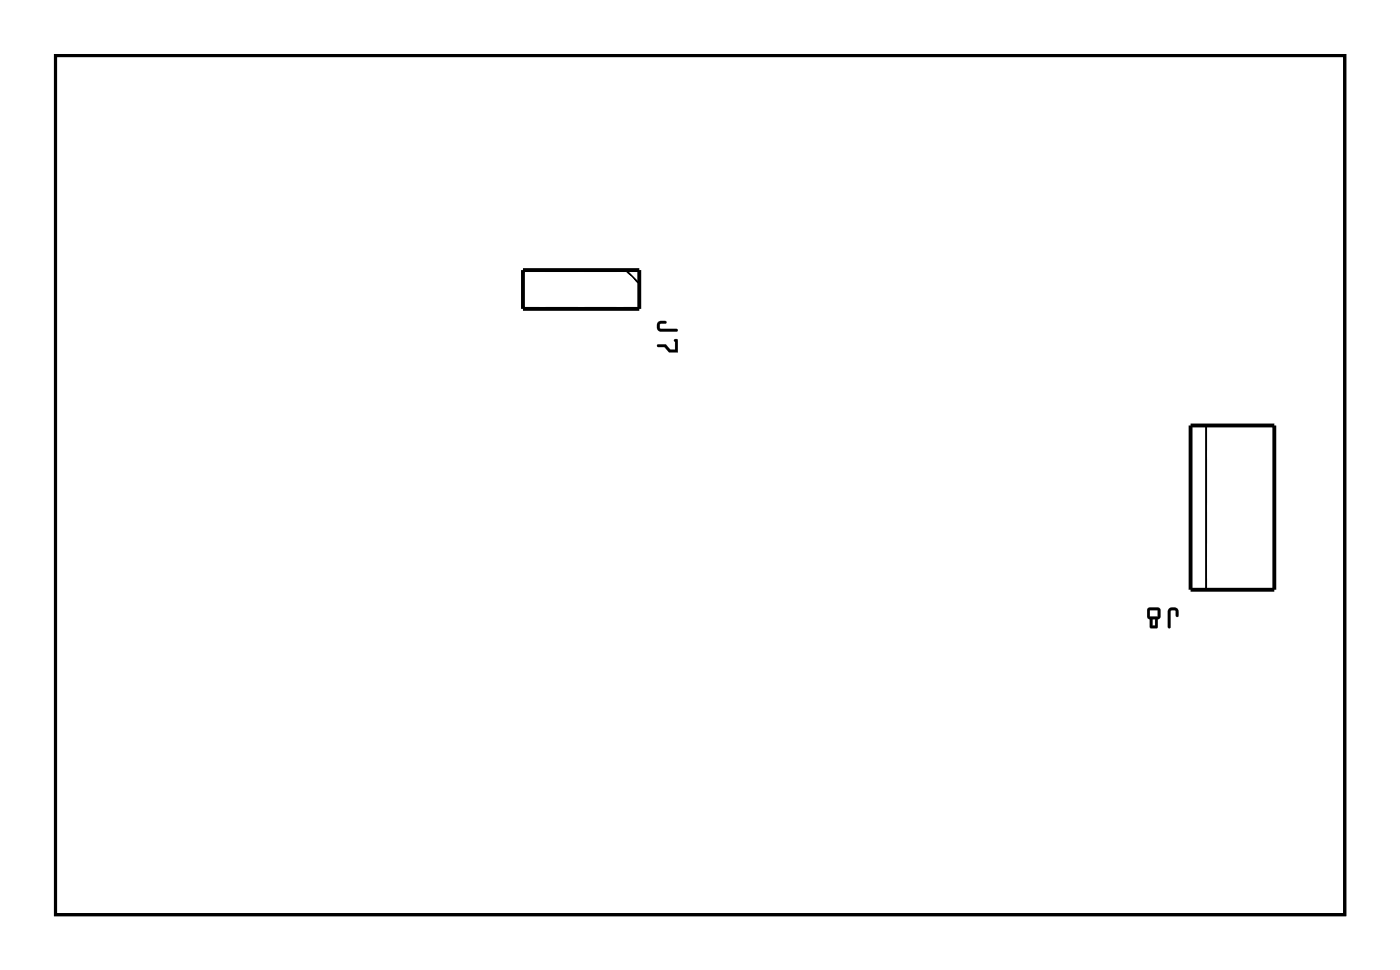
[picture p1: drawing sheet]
<svg xmlns="http://www.w3.org/2000/svg" width="92mm" height="63mm" viewBox="0 0 92 63" stroke-linecap="round" stroke-linejoin="round" font-family="sans-serif">
<path d="M3.6 3.6h84.5v56.3h-84.5z" fill="none" stroke="#000" stroke-width=".2"/>
<g fill="#000">
<path d="M3.6 3.6v56.3h84.5v-56.3zM3.6 3.6h84.5v56.3h-84.5z"/>
<path d="M43.1 21.1l.2-.1 .4 .1-.1 .1h-.4l.1 .3h1l.1 .2h-1.2l-.2-.3zM43.1 22.6l.5-.1 .3 .4h.3v-.5v-.1l.2-.1v.9h-.6l-.3-.4h-.4z"/>
<path d="M43.1 21.1l.5-.1a.1 .1 0 0 1 .1 .1 .1 .1 0 0 1-.1 .1h-.3v.3h1a.1 .1 0 0 1 .1 .1 .1 .1 0 0 1-.1 .1h-1.1l-.2-.3zM43.1 21.1v.3l.1 .3h1.2l-.1-.2h-1l-.1-.3h.4l.1-.1-.4-.1zM43.1 22.6l.5-.1 .3 .4h.3v-.5l-.1-.1 .3-.1v.9h-.6l-.3-.4h-.4zM43.1 22.6v.1h.4l.3 .4h.6l-.1-.9-.1 .1v.1v.5h-.3l-.3-.3z"/>
<path d="M76.6 39.8h.4l.2 .2v.3l-.1 .1-.1-.1v-.3h-.3v1l-.1 .1-.1-.1v-1zM75.2 39.8h.7l.1 .1v.5l-.1 .1-.1 .6h-.5v-.6l-.1-.1zM75.3 39.9v.5h.6v-.5zM75.5 40.5v.5h.2v-.5z"/>
<path d="M76.6 39.8h.2h.3l.1 .5a.1 .1 0 0 1-.1 .1 .1 .1 0 0 1-.1-.1v-.3h-.3v1a.1 .1 0 0 1-.1 .1 .1 .1 0 0 1-.1-.1v-1zM76.6 39.9l-.1 .1v1l.1 .1 .1-.1v-1h.3l.1 .4 .1-.1v-.3l-.2-.2zM75.2 39.8h.7l.1 .1v.5l-.1 .1-.1 .6h-.5v-.6l-.2-.1zM75.2 39.8v.6l.1 .1v.6h.5v-.6l.2-.1v-.5l-.1-.1zM75.3 39.9v.5h.6v-.5zM75.3 39.9h.6v.5h-.6zM75.5 40.5v.5h.2v-.5zM75.5 40.5h.2v.5h-.2z"/>
</g>
<path d="M34.3 17.7h7.6v2.5h-7.6zM78 27.9h5.5v10.7h-5.5z" fill="none" stroke="#000" stroke-width=".25"/>
<path d="M41 17.7l.9 .9M79 27.9v10.7" fill="none" stroke="#000" stroke-width=".13"/>
<circle cx="34" cy="57.1" r=".66" fill="#fff"/>
<circle cx="34" cy="57.1" r=".66" fill="none" stroke="#fff" stroke-width=".61" stroke-linecap="butt"/>
<circle cx="31.5" cy="57.1" r=".66" fill="#fff"/>
<circle cx="31.5" cy="57.1" r=".66" fill="none" stroke="#fff" stroke-width=".61" stroke-linecap="butt"/>
<circle cx="28.9" cy="57.1" r=".66" fill="#fff"/>
<circle cx="28.9" cy="57.1" r=".66" fill="none" stroke="#fff" stroke-width=".61" stroke-linecap="butt"/>
<circle cx="26.4" cy="57.1" r=".66" fill="#fff"/>
<circle cx="26.4" cy="57.1" r=".66" fill="none" stroke="#fff" stroke-width=".61" stroke-linecap="butt"/>
<circle cx="23.8" cy="57.1" r=".66" fill="#fff"/>
<circle cx="23.8" cy="57.1" r=".66" fill="none" stroke="#fff" stroke-width=".61" stroke-linecap="butt"/>
<circle cx="45.7" cy="8.8" r=".66" fill="#fff"/>
<circle cx="45.7" cy="8.8" r=".66" fill="none" stroke="#fff" stroke-width=".61" stroke-linecap="butt"/>
<circle cx="48.2" cy="8.8" r=".66" fill="#fff"/>
<circle cx="48.2" cy="8.8" r=".66" fill="none" stroke="#fff" stroke-width=".61" stroke-linecap="butt"/>
<circle cx="50.8" cy="8.8" r=".66" fill="#fff"/>
<circle cx="50.8" cy="8.8" r=".66" fill="none" stroke="#fff" stroke-width=".61" stroke-linecap="butt"/>
<circle cx="53.3" cy="8.8" r=".66" fill="#fff"/>
<circle cx="53.3" cy="8.8" r=".66" fill="none" stroke="#fff" stroke-width=".61" stroke-linecap="butt"/>
<circle cx="55.9" cy="8.8" r=".66" fill="#fff"/>
<circle cx="55.9" cy="8.8" r=".66" fill="none" stroke="#fff" stroke-width=".61" stroke-linecap="butt"/>
<circle cx="58.4" cy="8.8" r=".66" fill="#fff"/>
<circle cx="58.4" cy="8.8" r=".66" fill="none" stroke="#fff" stroke-width=".61" stroke-linecap="butt"/>
<circle cx="60.9" cy="8.8" r=".66" fill="#fff"/>
<circle cx="60.9" cy="8.8" r=".66" fill="none" stroke="#fff" stroke-width=".61" stroke-linecap="butt"/>
<circle cx="63.5" cy="8.8" r=".66" fill="#fff"/>
<circle cx="63.5" cy="8.8" r=".66" fill="none" stroke="#fff" stroke-width=".61" stroke-linecap="butt"/>
<circle cx="66" cy="8.8" r=".66" fill="#fff"/>
<circle cx="66" cy="8.8" r=".66" fill="none" stroke="#fff" stroke-width=".61" stroke-linecap="butt"/>
<circle cx="68.6" cy="8.8" r=".66" fill="#fff"/>
<circle cx="68.6" cy="8.8" r=".66" fill="none" stroke="#fff" stroke-width=".61" stroke-linecap="butt"/>
<circle cx="23.8" cy="8.8" r=".66" fill="#fff"/>
<circle cx="23.8" cy="8.8" r=".66" fill="none" stroke="#fff" stroke-width=".61" stroke-linecap="butt"/>
<circle cx="26.4" cy="8.8" r=".66" fill="#fff"/>
<circle cx="26.4" cy="8.8" r=".66" fill="none" stroke="#fff" stroke-width=".61" stroke-linecap="butt"/>
<circle cx="28.9" cy="8.8" r=".66" fill="#fff"/>
<circle cx="28.9" cy="8.8" r=".66" fill="none" stroke="#fff" stroke-width=".61" stroke-linecap="butt"/>
<circle cx="31.5" cy="8.8" r=".66" fill="#fff"/>
<circle cx="31.5" cy="8.8" r=".66" fill="none" stroke="#fff" stroke-width=".61" stroke-linecap="butt"/>
<circle cx="34" cy="8.8" r=".66" fill="#fff"/>
<circle cx="34" cy="8.8" r=".66" fill="none" stroke="#fff" stroke-width=".61" stroke-linecap="butt"/>
<circle cx="36.5" cy="8.8" r=".66" fill="#fff"/>
<circle cx="36.5" cy="8.8" r=".66" fill="none" stroke="#fff" stroke-width=".61" stroke-linecap="butt"/>
<circle cx="39.1" cy="8.8" r=".66" fill="#fff"/>
<circle cx="39.1" cy="8.8" r=".66" fill="none" stroke="#fff" stroke-width=".61" stroke-linecap="butt"/>
<circle cx="41.6" cy="8.8" r=".66" fill="#fff"/>
<circle cx="41.6" cy="8.8" r=".66" fill="none" stroke="#fff" stroke-width=".61" stroke-linecap="butt"/>
<circle cx="56.9" cy="57.1" r=".66" fill="#fff"/>
<circle cx="56.9" cy="57.1" r=".66" fill="none" stroke="#fff" stroke-width=".61" stroke-linecap="butt"/>
<circle cx="59.4" cy="57.1" r=".66" fill="#fff"/>
<circle cx="59.4" cy="57.1" r=".66" fill="none" stroke="#fff" stroke-width=".61" stroke-linecap="butt"/>
<circle cx="54.3" cy="57.1" r=".66" fill="#fff"/>
<circle cx="54.3" cy="57.1" r=".66" fill="none" stroke="#fff" stroke-width=".61" stroke-linecap="butt"/>
<circle cx="51.8" cy="57.1" r=".66" fill="#fff"/>
<circle cx="51.8" cy="57.1" r=".66" fill="none" stroke="#fff" stroke-width=".61" stroke-linecap="butt"/>
<circle cx="49.2" cy="57.1" r=".66" fill="#fff"/>
<circle cx="49.2" cy="57.1" r=".66" fill="none" stroke="#fff" stroke-width=".61" stroke-linecap="butt"/>
<circle cx="46.7" cy="57.1" r=".66" fill="#fff"/>
<circle cx="46.7" cy="57.1" r=".66" fill="none" stroke="#fff" stroke-width=".61" stroke-linecap="butt"/>
<circle cx="44.2" cy="57.1" r=".66" fill="#fff"/>
<circle cx="44.2" cy="57.1" r=".66" fill="none" stroke="#fff" stroke-width=".61" stroke-linecap="butt"/>
<circle cx="41.6" cy="57.1" r=".66" fill="#fff"/>
<circle cx="41.6" cy="57.1" r=".66" fill="none" stroke="#fff" stroke-width=".61" stroke-linecap="butt"/>
<circle cx="36.5" cy="57.1" r=".66" fill="#fff"/>
<circle cx="36.5" cy="57.1" r=".66" fill="none" stroke="#fff" stroke-width=".61" stroke-linecap="butt"/>
<circle cx="66" cy="13.9" r=".7" fill="#fff"/>
<circle cx="66" cy="13.9" r=".7" fill="none" stroke="#fff" stroke-width=".76" stroke-linecap="butt"/>
<circle cx="63.5" cy="13.9" r=".7" fill="#fff"/>
<circle cx="63.5" cy="13.9" r=".7" fill="none" stroke="#fff" stroke-width=".76" stroke-linecap="butt"/>
<circle cx="60.9" cy="13.9" r=".7" fill="#fff"/>
<circle cx="60.9" cy="13.9" r=".7" fill="none" stroke="#fff" stroke-width=".76" stroke-linecap="butt"/>
<circle cx="48.2" cy="19" r=".7" fill="#fff"/>
<circle cx="48.2" cy="19" r=".7" fill="none" stroke="#fff" stroke-width=".76" stroke-linecap="butt"/>
<circle cx="58.4" cy="19" r=".7" fill="#fff"/>
<circle cx="58.4" cy="19" r=".7" fill="none" stroke="#fff" stroke-width=".76" stroke-linecap="butt"/>
<path d="M72.8 43.6h1.6v1.5h-1.6z" fill="#fff"/>
<path d="M72.8 43.6h1.6v1.5h-1.6z" fill="none" stroke="#fff" stroke-width=".76" stroke-linecap="butt"/>
<circle cx="73.6" cy="44.4" r=".79" fill="#fff"/>
<circle cx="73.6" cy="44.4" r=".79" fill="none" stroke="#fff" stroke-width=".76" stroke-linecap="butt"/>
<circle cx="81.2" cy="44.4" r=".79" fill="#fff"/>
<circle cx="81.2" cy="44.4" r=".79" fill="none" stroke="#fff" stroke-width=".76" stroke-linecap="butt"/>
<path d="M72.8 20.7h1.6v1.6h-1.6z" fill="#fff"/>
<path d="M72.8 20.7h1.6v1.6h-1.6z" fill="none" stroke="#fff" stroke-width=".76" stroke-linecap="butt"/>
<circle cx="73.6" cy="21.5" r=".79" fill="#fff"/>
<circle cx="73.6" cy="21.5" r=".79" fill="none" stroke="#fff" stroke-width=".76" stroke-linecap="butt"/>
<circle cx="73.6" cy="13.9" r=".79" fill="#fff"/>
<circle cx="73.6" cy="13.9" r=".79" fill="none" stroke="#fff" stroke-width=".76" stroke-linecap="butt"/>
<path d="M80.5 13.1h1.5v1.5h-1.5z" fill="#fff"/>
<path d="M80.5 13.1h1.5v1.5h-1.5z" fill="none" stroke="#fff" stroke-width=".76" stroke-linecap="butt"/>
<circle cx="81.3" cy="13.9" r=".76" fill="#fff"/>
<circle cx="81.3" cy="13.9" r=".76" fill="none" stroke="#fff" stroke-width=".76" stroke-linecap="butt"/>
<circle cx="81.3" cy="17.4" r=".76" fill="#fff"/>
<circle cx="81.3" cy="17.4" r=".76" fill="none" stroke="#fff" stroke-width=".76" stroke-linecap="butt"/>
<circle cx="81.3" cy="20.9" r=".76" fill="#fff"/>
<circle cx="81.3" cy="20.9" r=".76" fill="none" stroke="#fff" stroke-width=".76" stroke-linecap="butt"/>
<circle cx="27.9" cy="34.2" r=".72" fill="#fff"/>
<circle cx="27.9" cy="34.2" r=".72" fill="none" stroke="#fff" stroke-width=".69" stroke-linecap="butt"/>
<circle cx="27.9" cy="36.7" r=".72" fill="#fff"/>
<circle cx="27.9" cy="36.7" r=".72" fill="none" stroke="#fff" stroke-width=".69" stroke-linecap="butt"/>
<circle cx="27.9" cy="39.3" r=".72" fill="#fff"/>
<circle cx="27.9" cy="39.3" r=".72" fill="none" stroke="#fff" stroke-width=".69" stroke-linecap="butt"/>
<circle cx="27.9" cy="41.8" r=".72" fill="#fff"/>
<circle cx="27.9" cy="41.8" r=".72" fill="none" stroke="#fff" stroke-width=".69" stroke-linecap="butt"/>
<circle cx="27.9" cy="44.4" r=".72" fill="#fff"/>
<circle cx="27.9" cy="44.4" r=".72" fill="none" stroke="#fff" stroke-width=".69" stroke-linecap="butt"/>
<circle cx="27.9" cy="46.9" r=".72" fill="#fff"/>
<circle cx="27.9" cy="46.9" r=".72" fill="none" stroke="#fff" stroke-width=".69" stroke-linecap="butt"/>
<circle cx="50.8" cy="24" r=".74" fill="#fff"/>
<circle cx="50.8" cy="24" r=".74" fill="none" stroke="#fff" stroke-width=".76" stroke-linecap="butt"/>
<circle cx="48.2" cy="24" r=".74" fill="#fff"/>
<circle cx="48.2" cy="24" r=".74" fill="none" stroke="#fff" stroke-width=".76" stroke-linecap="butt"/>
<circle cx="45.7" cy="24" r=".74" fill="#fff"/>
<circle cx="45.7" cy="24" r=".74" fill="none" stroke="#fff" stroke-width=".76" stroke-linecap="butt"/>
<circle cx="43.2" cy="24" r=".74" fill="#fff"/>
<circle cx="43.2" cy="24" r=".74" fill="none" stroke="#fff" stroke-width=".76" stroke-linecap="butt"/>
<circle cx="40.6" cy="24" r=".74" fill="#fff"/>
<circle cx="40.6" cy="24" r=".74" fill="none" stroke="#fff" stroke-width=".76" stroke-linecap="butt"/>
<circle cx="38.1" cy="24" r=".74" fill="#fff"/>
<circle cx="38.1" cy="24" r=".74" fill="none" stroke="#fff" stroke-width=".76" stroke-linecap="butt"/>
<circle cx="35.5" cy="24" r=".74" fill="#fff"/>
<circle cx="35.5" cy="24" r=".74" fill="none" stroke="#fff" stroke-width=".76" stroke-linecap="butt"/>
<circle cx="33" cy="24" r=".74" fill="#fff"/>
<circle cx="33" cy="24" r=".74" fill="none" stroke="#fff" stroke-width=".76" stroke-linecap="butt"/>
<circle cx="35.5" cy="49.4" r=".7" fill="#fff"/>
<circle cx="35.5" cy="49.4" r=".7" fill="none" stroke="#fff" stroke-width=".76" stroke-linecap="butt"/>
<circle cx="35.5" cy="41.8" r=".7" fill="#fff"/>
<circle cx="35.5" cy="41.8" r=".7" fill="none" stroke="#fff" stroke-width=".76" stroke-linecap="butt"/>
<circle cx="33" cy="49.4" r=".7" fill="#fff"/>
<circle cx="33" cy="49.4" r=".7" fill="none" stroke="#fff" stroke-width=".76" stroke-linecap="butt"/>
<circle cx="33" cy="41.8" r=".7" fill="#fff"/>
<circle cx="33" cy="41.8" r=".7" fill="none" stroke="#fff" stroke-width=".76" stroke-linecap="butt"/>
<circle cx="45.7" cy="19" r=".7" fill="#fff"/>
<circle cx="45.7" cy="19" r=".7" fill="none" stroke="#fff" stroke-width=".76" stroke-linecap="butt"/>
<circle cx="45.7" cy="11.3" r=".7" fill="#fff"/>
<circle cx="45.7" cy="11.3" r=".7" fill="none" stroke="#fff" stroke-width=".76" stroke-linecap="butt"/>
<circle cx="43.2" cy="19" r=".7" fill="#fff"/>
<circle cx="43.2" cy="19" r=".7" fill="none" stroke="#fff" stroke-width=".76" stroke-linecap="butt"/>
<circle cx="43.2" cy="11.3" r=".7" fill="#fff"/>
<circle cx="43.2" cy="11.3" r=".7" fill="none" stroke="#fff" stroke-width=".76" stroke-linecap="butt"/>
<circle cx="40.6" cy="19" r=".74" fill="#fff"/>
<circle cx="40.6" cy="19" r=".74" fill="none" stroke="#fff" stroke-width=".76" stroke-linecap="butt"/>
<circle cx="38.1" cy="19" r=".74" fill="#fff"/>
<circle cx="38.1" cy="19" r=".74" fill="none" stroke="#fff" stroke-width=".76" stroke-linecap="butt"/>
<circle cx="35.5" cy="19" r=".74" fill="#fff"/>
<circle cx="35.5" cy="19" r=".74" fill="none" stroke="#fff" stroke-width=".76" stroke-linecap="butt"/>
<circle cx="40.6" cy="19" r=".74" fill="#fff"/>
<circle cx="40.6" cy="19" r=".74" fill="none" stroke="#fff" stroke-width=".76" stroke-linecap="butt"/>
<circle cx="38.1" cy="19" r=".74" fill="#fff"/>
<circle cx="38.1" cy="19" r=".74" fill="none" stroke="#fff" stroke-width=".76" stroke-linecap="butt"/>
<circle cx="35.5" cy="19" r=".74" fill="#fff"/>
<circle cx="35.5" cy="19" r=".74" fill="none" stroke="#fff" stroke-width=".76" stroke-linecap="butt"/>
<path d="M79.5 36h1.5v1.5h-1.5z" fill="#fff"/>
<path d="M79.5 36h1.5v1.5h-1.5z" fill="none" stroke="#fff" stroke-width=".76" stroke-linecap="butt"/>
<circle cx="80.2" cy="36.7" r=".76" fill="#fff"/>
<circle cx="80.2" cy="36.7" r=".76" fill="none" stroke="#fff" stroke-width=".76" stroke-linecap="butt"/>
<circle cx="80.2" cy="33.2" r=".76" fill="#fff"/>
<circle cx="80.2" cy="33.2" r=".76" fill="none" stroke="#fff" stroke-width=".76" stroke-linecap="butt"/>
<circle cx="80.2" cy="29.7" r=".76" fill="#fff"/>
<circle cx="80.2" cy="29.7" r=".76" fill="none" stroke="#fff" stroke-width=".76" stroke-linecap="butt"/>
</svg>
